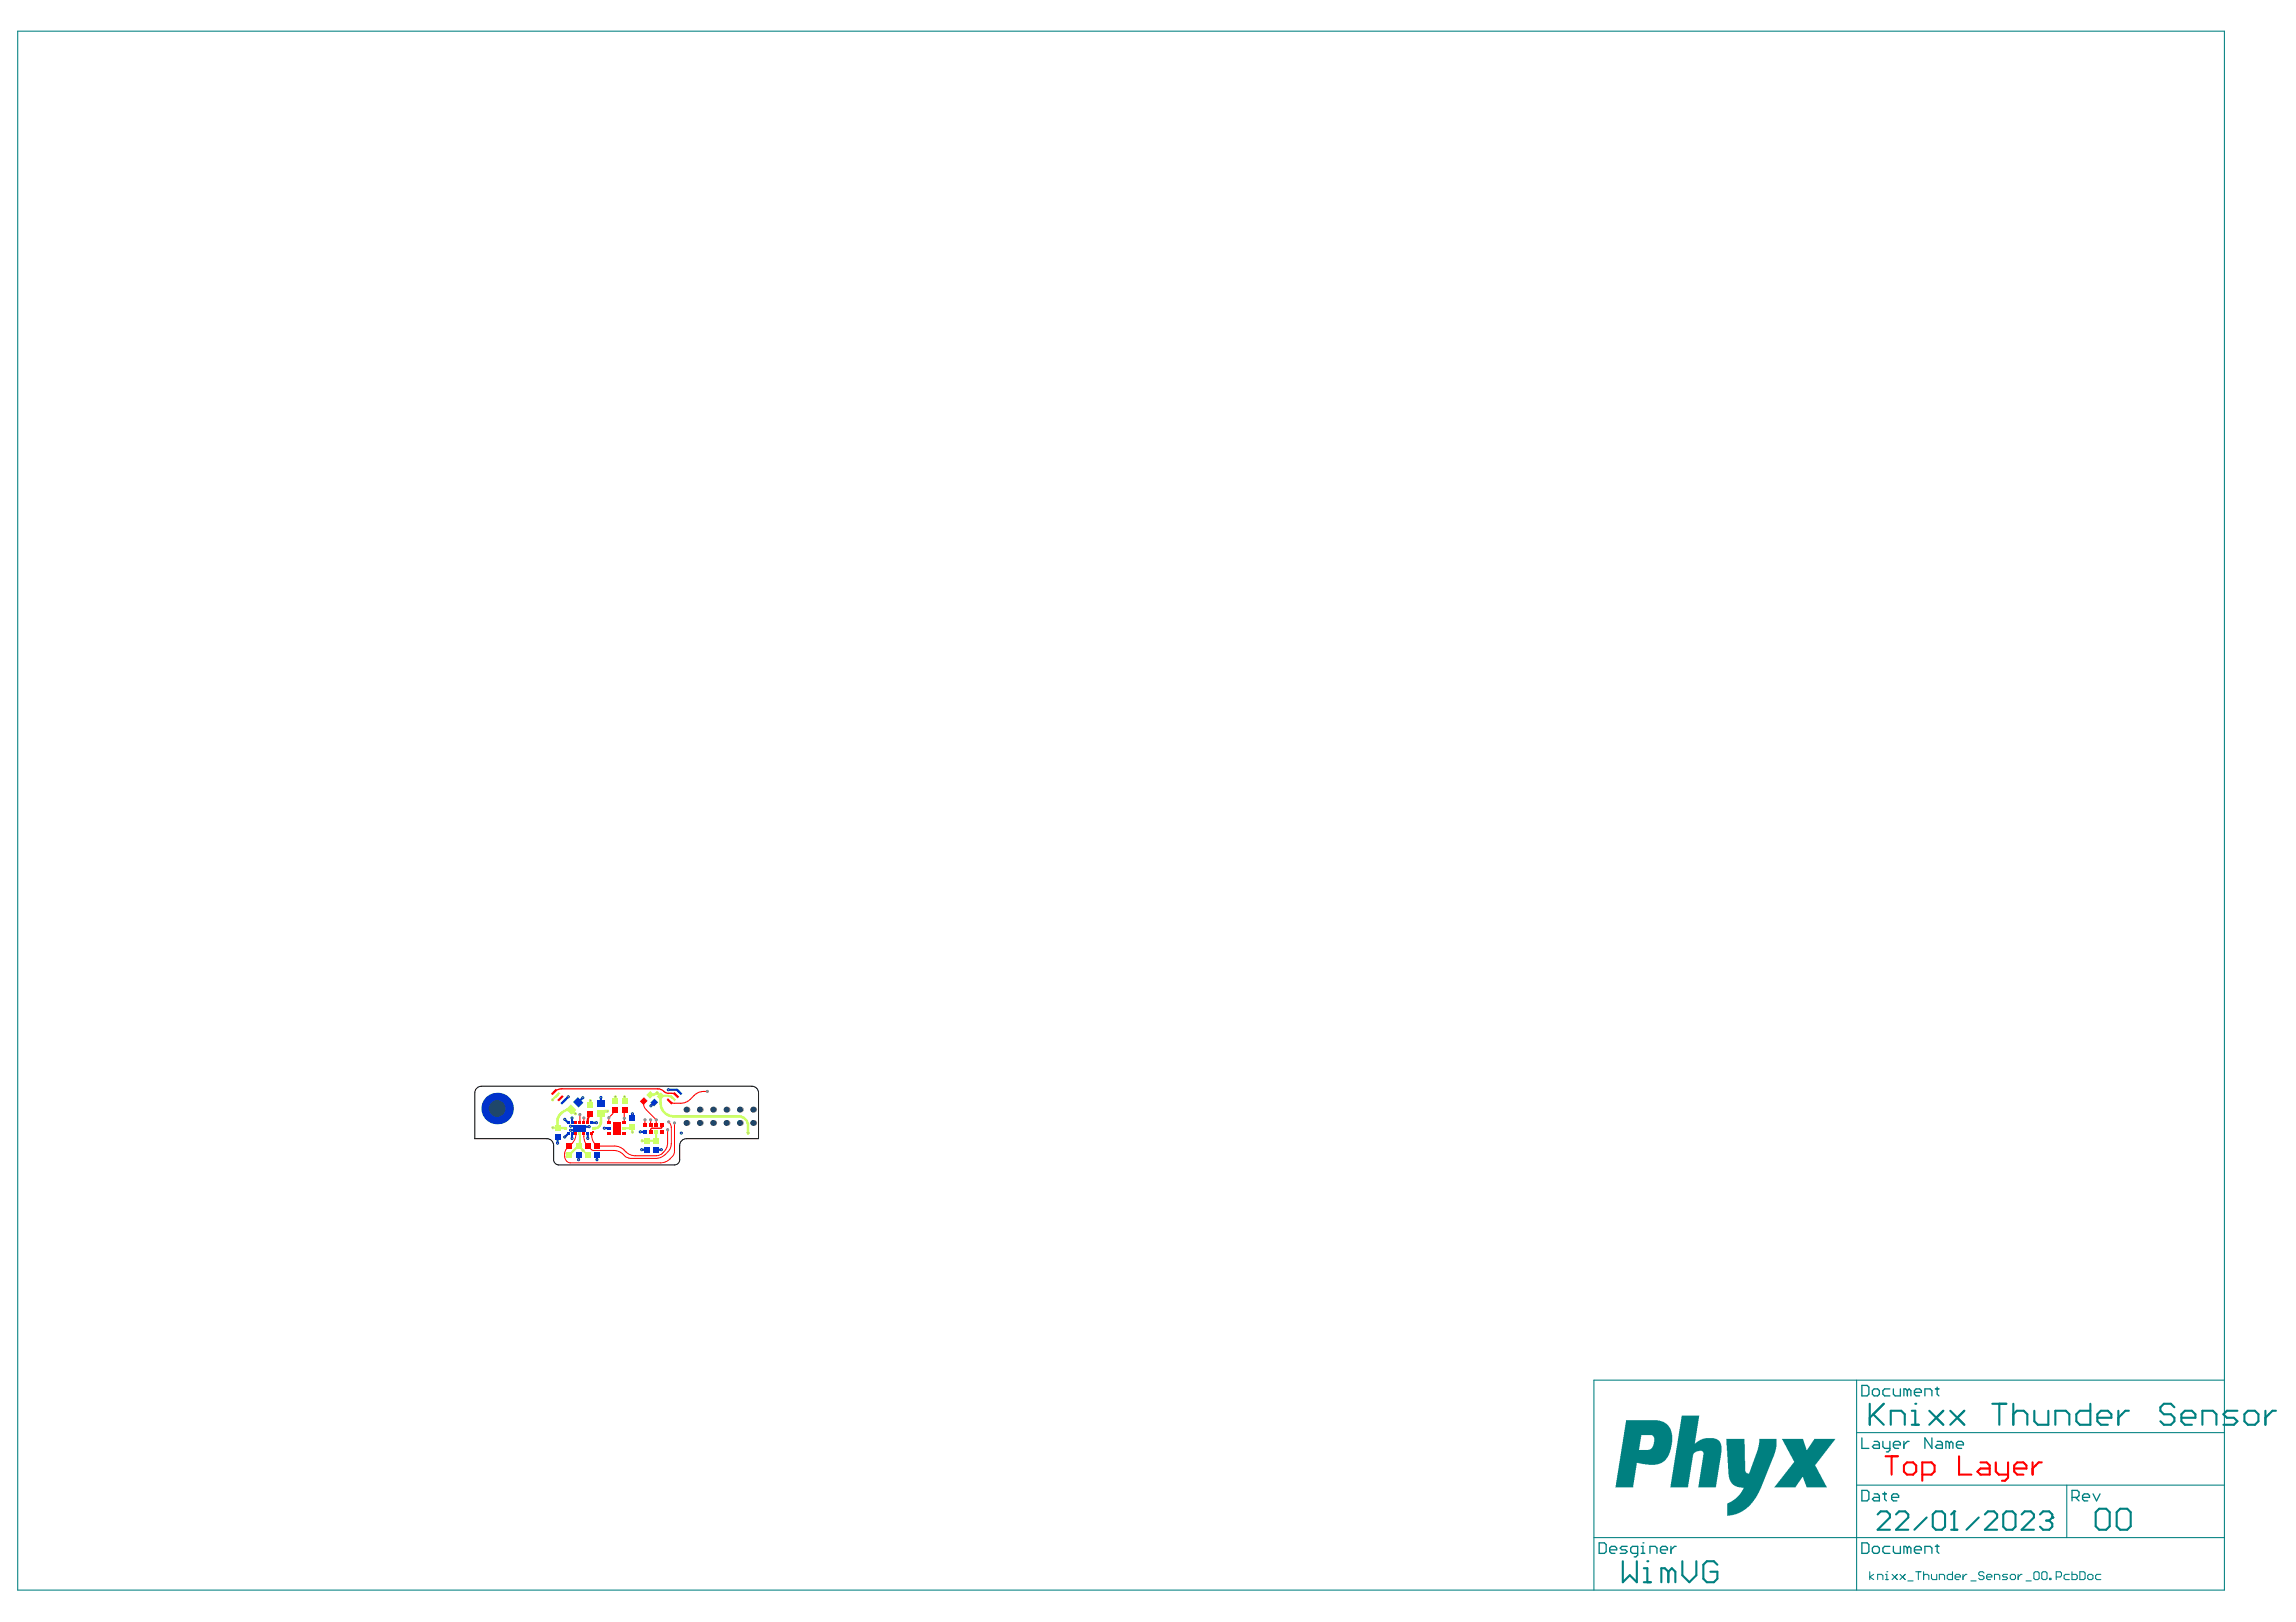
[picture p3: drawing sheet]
<svg xmlns="http://www.w3.org/2000/svg" width="297mm" height="210mm" viewBox="0 0 297 210" stroke-linecap="round" stroke-linejoin="round" font-family="sans-serif">
<g fill="#008080">
<path d="M217.6 183.2h2.2l-.5 3.6 .7-.5 .6-.2 1.3 .1 .4 .2 .3 .4 .1 .3v.9l-.7 4.5h-2.3l.6-4.1a.49 .49 0 0 0-.2-.7l-.5 .1-.3 .2a.58 .58 0 0 0-.3 .6l-.6 3.9h-2.3z"/>
<path d="M223.3 186.2h2.4l.1 4.2 .2 .3h.1h.2l1.1-3.1 .2-.9v-.5h2.2v1l-.3 1.3-1.8 4.5-.8 1.2-1 1.1-1 .5-.8 .3-.6 .1v-1.2a.44 .44 0 0 1 .4-.6l.6-.4 .6-.6 .5-.9h-.7l-.5-.2-.4-.4-.2-.4-.2-.7z"/>
<path d="M230.5 186.2h2.7l.5 1.4 .2-.1 .8-1.3h2.7l-2.5 3.3a.37 .37 0 0 0 .1 .5l1.4 2.5h-2.7l-.5-1.4h-.1l-.8 1.4h-2.8l2.4-3a.33 .33 0 0 0 .1-.6z"/>
<path d="M210.4 183.8h4.1l.8 .2 .6 .5 .3 .7 .1 .5v1.3l-.2 .8-.3 .7-.4 .5-.4 .3-.8 .3h-.9l-1.6-.3-.4 3.2h-2.3zM212.3 185.7l-.3 1.9h1.3l.3-.1 .3-.5 .1-.7a.55 .55 0 0 0-.3-.6z"/>
</g>
<g fill="none" stroke="#008080" stroke-width=".14">
<path d="M2.3 4h285.5v201.8h-285.5zM240.2 178.6v27.2M287.8 178.6h-81.6v27.2M206.2 199h81.6M240.2 185.4h47.6M240.2 192.2h47.6M267.4 192.2v6.8M241.9 203.4v1M242.4 203.7l-.5 .4 .5 .3M242.9 204.4v-.7h.5l.2 .2v.5M243.9 203.7h.2v.7M243.9 204.4h.4"/>
<path d="M244.1 203.4h.1M244.8 203.7l.7 .7M245.5 203.7l-.7 .7M245.8 203.7l.7 .7M246.5 203.7l-.7 .7M246.8 204.6h.7M247.8 203.4h.7M248.2 203.4v1M248.9 203.9l.1-.2h.4l.1 .2v.5M248.9 203.4v1M249.9 203.7v.5l.1 .2h.6v-.7M250.9 204.4v-.7h.5l.2 .2v.5"/>
<path d="M252.6 203.4v1h-.5l-.2-.2v-.3l.2-.2h.5M252.9 204.1h.7v-.2l-.2-.2h-.3l-.2 .2v.3l.2 .2h.3M254 203.7v.7M254.5 203.7h-.2l-.3 .4M255 204.6h.7M256.7 203.6l-.2-.2h-.3l-.2 .2v.1l.2 .2h.3l.2 .2v.1l-.2 .2h-.3l-.2-.2M257 204.1h.7v-.2l-.2-.2h-.3l-.2 .2v.3l.2 .2h.3M258 204.4v-.7h.5l.2 .2v.5M259.7 203.7h-.5l-.1 .2 .1 .2h.4l.1 .1-.1 .2h-.5M260.1 203.9l.1-.2h.4l.2 .2v.3l-.2 .2h-.4l-.1-.2zM261.1 203.7v.7M261.6 203.7h-.2l-.3 .4"/>
<path d="M262.1 204.6h.7M263.1 203.6l.2-.2h.3l.2 .2v.6l-.2 .2h-.3l-.2-.2zM264.1 203.6l.2-.2h.4l.1 .2v.6l-.1 .2h-.4l-.2-.2zM265.2 204.2h.1v.2h-.1zM266 204.1h.5l.2-.2v-.3l-.2-.2h-.5v1M267.7 203.7h-.5l-.2 .2v.3l.2 .2h.5M268.1 203.4v1h.5l.1-.2v-.3l-.1-.2h-.5M269.1 203.4h.5l.2 .2v.6l-.2 .2h-.5zM270.1 203.9l.2-.2h.3l.2 .2v.3l-.2 .2h-.3l-.2-.2zM271.8 203.7h-.5l-.2 .2v.3l.2 .2h.5"/>
</g>
<g fill="none" stroke="#008080" stroke-width=".27">
<path d="M241.9 181.7v2.7M242.3 183l1.4 1.4M242.9 196l.4-.4h.8l.4 .4v.4l-1.6 1.6h1.6M243.7 181.7l-1.8 1.8M244.6 184.4v-1.8h1.4l.4 .4v1.4M245.3 196l.4-.4h.8l.4 .4v.4l-1.6 1.6h1.6M247.3 182.6h.5v1.8M247.3 184.4h.9M247.8 181.7h.1M249.3 196.4l-1.6 1.6M249.6 182.6l1.8 1.8M250 196l.4-.4h.8l.4 .4v1.6l-.4 .4h-.8l-.4-.4z"/>
<path d="M251.4 182.6l-1.8 1.8M252.3 182.6l1.8 1.8M252.4 198h.8M252.8 195.6h.1M252.8 195.6v2.4M252.8 195.6l-.4 .4M254.1 182.6l-1.8 1.8M256 196.4l-1.6 1.6M256.8 196l.4-.4h.8l.4 .4v.4l-1.6 1.6h1.6M257.7 181.7h1.9M258.7 181.7v2.7M259.2 196l.4-.4h.8l.4 .4v1.6l-.4 .4h-.8l-.4-.4z"/>
<path d="M260.5 183l.4-.4h.9l.5 .4v1.4M260.5 181.7v2.7M261.5 196l.4-.4h.8l.4 .4v.4l-1.6 1.6h1.6M263.2 182.6v1.3l.4 .5h1.4v-1.8M263.9 196l.4-.4h.8l.4 .4v.4M264.7 196.8h.4M265.1 196.8l.4 .4v.4l-.4 .4h-.8l-.4-.4M265.5 196.4h.1M265.5 196.4l-.4 .4M265.9 184.4v-1.8h1.4l.4 .4v1.4M270.4 181.7v2.7h-1.3l-.5-.5v-.9l.5-.4h1.3M271.1 195.7l.5-.5h.9l.4 .5v1.8l-.4 .5h-.9l-.5-.5z"/>
<path d="M271.3 183.5h1.9v-.5l-.5-.4h-.9l-.5 .4v.9l.5 .5h.9M273.8 195.7l.5-.5h.9l.5 .5v1.8l-.5 .5h-.9l-.5-.5zM274.1 182.6v1.8M275.4 182.6h-.4l-.9 .9M281.3 182.1l-.4-.4h-1l-.4 .4v.5l.4 .4h1l.4 .5v.4l-.4 .5h-1l-.4-.5M282.2 183.5h1.8v-.5l-.4-.4h-.9l-.5 .4v.9l.5 .5h.9M284.9 184.4v-1.8h1.4l.4 .4v1.4M289.5 182.6h-1.4l-.5 .4 .5 .5h.9l.5 .4-.5 .5h-1.4M290.4 183l.4-.4h.9l.5 .4v.9l-.5 .5h-.9l-.4-.5zM293.1 182.6v1.8M294.4 182.6h-.4l-.9 .9M209.9 202v2.8l1-.9 .9 .9v-2.8"/>
<path d="M212.7 204.8h.9M212.7 202.9h.4v1.9M213.1 202h.1M215.8 203.4l-.4-.5h-.5v1.9M215.8 203.4v1.4M215.8 203.4l.5-.5 .4 .5v1.4M217.6 202v1.9l1 .9 .9-.9v-1.9M222.2 202.5l-.5-.5h-.9l-.4 .5v1.8l.4 .5h.9l.5-.5v-.9h-.9"/>
</g>
<g fill="none" stroke="#008080" stroke-width=".17">
<path d="M240.9 179.3h.7l.2 .2v.9l-.2 .2h-.7zM242.2 180l.3-.3h.4l.2 .3v.4l-.2 .2h-.4l-.3-.2zM244.5 179.7h-.7l-.2 .3v.4l.2 .2h.7M245 179.7v.7l.2 .2h.7v-.9M246.8 180l-.3-.3h-.2v.9M246.8 180v.6M246.8 180l.2-.3 .2 .3v.6M250.4 179.7h.4M250.6 179.5v.9l.2 .2M206.9 199.7h.7l.2 .2v.9l-.2 .2h-.7zM212.6 199.7h.1M240.9 192.9h.7l.2 .2v.9l-.2 .2h-.7z"/>
<path d="M240.9 199.7h.7l.2 .2v.9l-.2 .2h-.7zM240.9 186.1v1.3h.9M242.5 193.3h.4l.2 .2v.7h-.6l-.3-.2 .3-.2h.6M242.5 186.5h.4l.2 .3v.6h-.6l-.3-.2 .3-.2h.6M243.6 193.3h.4M243.6 186.5v.7l.2 .2h.7M243.8 193.1v.9l.2 .2M244.5 186.5v1.2l-.2 .2h-.3M244.7 193.8h.9v-.3l-.2-.2h-.4l-.3 .2v.5l.3 .2h.4M245 187h.9v-.2l-.3-.3h-.4l-.2 .3v.4l.2 .2h.4M246.3 186.5v.9M247 186.5h-.2l-.5 .5"/>
<path d="M247.7 180.2h.9v-.2l-.3-.3h-.4l-.2 .3v.4l.2 .2h.4M249 180.6v-.9h.7l.2 .3v.6M249.9 186.1v1.3l-.9-1.3v1.3M250.6 186.5h.5l.2 .3v.6h-.7l-.2-.2 .2-.2h.7M250.6 199.9v.9l.2 .2M252.2 186.8l-.2-.3h-.3v.9M252.2 186.8v.6M252.2 186.8l.2-.3 .3 .3v.6M253.1 187h.9v-.2l-.2-.3h-.5l-.2 .3v.4l.2 .2h.5M268.1 193.8h.6l.3-.3v-.4l-.3-.2h-.6v1.3M268.5 193.8l.5 .4M269.4 193.8h.9v-.3l-.2-.2h-.5l-.2 .2v.5l.2 .2h.5"/>
<path d="M270.8 193.3l.4 .9 .5-.9M208.2 200.6h1v-.3l-.3-.2h-.4l-.3 .2v.5l.3 .2h.4M210.5 200.1h-.7l-.2 .2 .2 .3h.5l.2 .2-.2 .2h-.7M211.9 201h-.7l-.2-.2v-.5l.2-.2h.7v1.1l-.3 .3h-.2M212.3 201h.5M212.3 200.1h.3v.9M213.5 201v-.9h.6l.3 .2v.7M214.8 200.6h.9v-.3l-.2-.2h-.5l-.2 .2v.5l.2 .2h.5M216.2 200.1v.9M216.9 200.1h-.3l-.4 .5M242.2 200.3l.3-.2h.4l.2 .2v.5l-.2 .2h-.4l-.3-.2zM244.5 200.1h-.7l-.2 .2v.5l.2 .2h.7"/>
<path d="M245 200.1v.7l.2 .2h.7v-.9M246.8 200.3l-.3-.2h-.2v.9M246.8 200.3v.7M246.8 200.3l.2-.2 .2 .2v.7M247.7 200.6h.9v-.3l-.3-.2h-.4l-.2 .2v.5l.2 .2h.4M249 201v-.9h.7l.2 .2v.7M250.4 200.1h.4"/>
</g>
<g fill="none" stroke="#03c" stroke-width=".27">
<path d="M72.1 147.1v.8M73.1 144.9l.4 .4M73.5 146.7l-.4 .4M73.5 141.9l-.6 .6M73.8 145.7h1l.2 .3M74 144.7v.6M74 146.7v.6M74.9 149.5v.6M75.4 142.1l-.6 .6M76 146.7v.6M76.2 145.8h-1l-.4 .5h-1M76.6 145.3h.6"/>
<path d="M77.2 149.5v.6M77.7 142v.8M78.2 146h.6M81.8 144.1v.6M82.8 146.5h.6M83 148.8h.7M84.6 142.7l-.4 .4M84.9 148.8h.7M86.5 141h1.1l.3 .3"/>
</g>
<path d="M74.4 144.1l-.5-.5a1.71 1.71 0 0 0-1.8 1.4l.1 1h1M78.6 143.8h-.3l-.4 .3h-.2v1.1a.78 .78 0 0 1-.9 .8M84.1 141.7a1.07 1.07 0 0 0 .9-.3l.4 .4M85.5 141.9a2.21 2.21 0 0 0 .8 2.3l.9 .3h8.4a1.19 1.19 0 0 1 1.2 1.2v.9" fill="none" stroke="#cf6" stroke-width=".34"/>
<g fill="none" stroke="#cf6" stroke-width=".27">
<path d="M71.5 145.9h.6M72.1 141.7l-.6 .6M74.8 148.3h.1M74.8 148.3l-1.1 1.2M74.9 148.3h-.1M74.9 148.3l1.1 1.1M75 146.7v1.2l-.1 .4M76 149.4h.1M76 149.4v.1M76.4 142.4v.6M79.6 141.9v.6M80.8 146h.9l.1-.1v.6"/>
<path d="M80.8 141.9v.6M84.9 146.5v1.1h-1.8M85.4 141.8l.1 .1M85.5 141.9h.1M85.5 141.9h-.1M85.5 141.9a1.78 1.78 0 0 1 1.6 .2"/>
</g>
<path d="M83.3 142.5a1.1 1.1 0 0 0 .3 1.1l1.3 1.3M86.4 146.2v1.7a1.71 1.71 0 0 1-1.5 1.7h-2.7a2.4 2.4 0 0 1-1.7-1l-.7-.3h-.3h-2.3a1.84 1.84 0 0 1-.6-1.6M86.5 145.2h.1M86.6 145.2h.1M86.6 145.2l.2 .5v.2v2.1a2.2 2.2 0 0 1-2 1.9h-3.2a1.71 1.71 0 0 1-1.2-.7l-.7-.3h-.3h-2.6a2.19 2.19 0 0 1-1.3-2.2M87.3 145.3v3.7a1.96 1.96 0 0 1-1.8 1.5h-11.7a1.09 1.09 0 0 1-.5-1.9 2.48 2.48 0 0 0 1.2-1.9" fill="none" stroke="#f00" stroke-width=".13"/>
<path d="M75 144.2v1.1M75.5 144.7v.6M79.6 143.7l-.2 .1a1.11 1.11 0 0 1-.6 .8v.7M80.8 143.7v1.6M83.4 144.9v.6M84.2 144.9v.6M84.9 144.9v.6M91.5 141.2a2.24 2.24 0 0 0-2.2 1.1 2.52 2.52 0 0 1-2.7 .2" fill="none" stroke="#f00" stroke-width=".14"/>
<path d="M71.7 141.3a1.39 1.39 0 0 1 1-.4h12.4l.5 .1 .3 .2a1.39 1.39 0 0 0 1.2 .3l.4 .2M85.6 145.5v.5h-1.2l-.2 .2v.3" fill="none" stroke="#f00" stroke-width=".17"/>
<path d="M76.4 144.2a1.3 1.3 0 0 0-.4 1.1M243.9 188.5h1.6M244.7 188.5v2.3M246.3 189.6l.4-.4h.8l.4 .4v.8l-.4 .4h-.8l-.4-.4zM248.7 190.8h1.2l.4-.4v-.8l-.4-.4h-1.2v2.4M253.4 188.5v2.3h1.6M256.2 189.2h.8l.4 .4v1.2h-1.2l-.4-.4 .4-.4h1.2M258.2 189.2v1.2l.4 .4h1.2M259.8 189.2v2l-.4 .4h-.4M260.6 190h1.6v-.4l-.4-.4h-.8l-.4 .4v.8l.4 .4h.8M263 189.2v1.6M264.1 189.2h-.3l-.8 .8" fill="none" stroke="#f00" stroke-width=".27"/>
<circle cx="72.1" cy="147.9" r=".2" fill="#03c"/>
<circle cx="72.1" cy="147.9" r=".09" fill="#a6968d"/>
<circle cx="76.2" cy="145.8" r=".2" fill="#03c"/>
<circle cx="76.2" cy="145.8" r=".09" fill="#a6968d"/>
<circle cx="73.8" cy="146.3" r=".2" fill="#03c"/>
<circle cx="73.8" cy="146.3" r=".09" fill="#a6968d"/>
<circle cx="73.8" cy="145.7" r=".2" fill="#03c"/>
<circle cx="73.8" cy="145.7" r=".08" fill="#a6968d"/>
<circle cx="86.4" cy="146.2" r=".2" fill="#808080"/>
<circle cx="86.4" cy="146.2" r=".09" fill="#a6968d"/>
<circle cx="86.5" cy="145.2" r=".2" fill="#808080"/>
<circle cx="86.5" cy="145.2" r=".08" fill="#a6968d"/>
<circle cx="87.3" cy="145.3" r=".2" fill="#808080"/>
<circle cx="87.3" cy="145.3" r=".09" fill="#a6968d"/>
<circle cx="75.4" cy="148.9" r=".2" fill="#cf6"/>
<circle cx="75.4" cy="148.9" r=".08" fill="#a6968d"/>
<circle cx="75" cy="144.2" r=".2" fill="#808080"/>
<circle cx="75" cy="144.2" r=".09" fill="#a6968d"/>
<circle cx="78.6" cy="143.8" r=".2" fill="#cf6"/>
<circle cx="78.6" cy="143.8" r=".08" fill="#a6968d"/>
<circle cx="78.8" cy="144.6" r=".2" fill="#808080"/>
<circle cx="78.8" cy="144.6" r=".08" fill="#a6968d"/>
<circle cx="86.5" cy="141" r=".2" fill="#03c"/>
<circle cx="86.5" cy="141" r=".09" fill="#a6968d"/>
<circle cx="85.6" cy="148.8" r=".2" fill="#03c"/>
<circle cx="85.6" cy="148.8" r=".09" fill="#a6968d"/>
<circle cx="83" cy="148.8" r=".2" fill="#03c"/>
<circle cx="83" cy="148.8" r=".09" fill="#a6968d"/>
<circle cx="88.1" cy="146.6" r=".2" fill="#03c"/>
<circle cx="88.1" cy="146.6" r=".09" fill="#a6968d"/>
<circle cx="96.8" cy="146.6" r=".2" fill="#cf6"/>
<circle cx="96.8" cy="146.6" r=".09" fill="#a6968d"/>
<circle cx="91.5" cy="141.2" r=".2" fill="#808080"/>
<circle cx="91.5" cy="141.2" r=".09" fill="#a6968d"/>
<circle cx="84.9" cy="144.9" r=".2" fill="#808080"/>
<circle cx="84.9" cy="144.9" r=".09" fill="#a6968d"/>
<circle cx="84.2" cy="144.9" r=".2" fill="#808080"/>
<circle cx="84.2" cy="144.9" r=".09" fill="#a6968d"/>
<circle cx="83.4" cy="144.9" r=".2" fill="#808080"/>
<circle cx="83.4" cy="144.9" r=".09" fill="#a6968d"/>
<circle cx="80.8" cy="144.7" r=".2" fill="#808080"/>
<circle cx="80.8" cy="144.7" r=".09" fill="#a6968d"/>
<circle cx="75.5" cy="144.7" r=".2" fill="#808080"/>
<circle cx="75.5" cy="144.7" r=".09" fill="#a6968d"/>
<circle cx="73.5" cy="141.9" r=".2" fill="#03c"/>
<circle cx="73.5" cy="141.9" r=".09" fill="#a6968d"/>
<circle cx="77.7" cy="142" r=".2" fill="#03c"/>
<circle cx="77.7" cy="142" r=".09" fill="#a6968d"/>
<circle cx="75.4" cy="142.1" r=".2" fill="#03c"/>
<circle cx="75.4" cy="142.1" r=".09" fill="#a6968d"/>
<circle cx="73.1" cy="144.9" r=".2" fill="#03c"/>
<circle cx="73.1" cy="144.9" r=".08" fill="#a6968d"/>
<circle cx="73.1" cy="147.1" r=".2" fill="#03c"/>
<circle cx="73.1" cy="147.1" r=".09" fill="#a6968d"/>
<circle cx="77.2" cy="150.1" r=".2" fill="#03c"/>
<circle cx="77.2" cy="150.1" r=".08" fill="#a6968d"/>
<circle cx="74.9" cy="150.1" r=".2" fill="#03c"/>
<circle cx="74.9" cy="150.1" r=".09" fill="#a6968d"/>
<circle cx="84.2" cy="143.1" r=".2" fill="#03c"/>
<circle cx="84.2" cy="143.1" r=".09" fill="#a6968d"/>
<circle cx="81.8" cy="144.1" r=".2" fill="#03c"/>
<circle cx="81.8" cy="144.1" r=".09" fill="#a6968d"/>
<circle cx="71.5" cy="142.3" r=".2" fill="#cf6"/>
<circle cx="71.5" cy="142.3" r=".09" fill="#a6968d"/>
<circle cx="85" cy="141.4" r=".2" fill="#cf6"/>
<circle cx="85" cy="141.4" r=".09" fill="#a6968d"/>
<circle cx="83.1" cy="147.6" r=".2" fill="#cf6"/>
<circle cx="83.1" cy="147.6" r=".09" fill="#a6968d"/>
<circle cx="80.8" cy="141.9" r=".2" fill="#cf6"/>
<circle cx="80.8" cy="141.9" r=".09" fill="#a6968d"/>
<circle cx="79.6" cy="141.9" r=".2" fill="#cf6"/>
<circle cx="79.6" cy="141.9" r=".09" fill="#a6968d"/>
<circle cx="82.8" cy="146.5" r=".2" fill="#03c"/>
<circle cx="82.8" cy="146.5" r=".09" fill="#a6968d"/>
<circle cx="74.4" cy="144.1" r=".2" fill="#cf6"/>
<circle cx="74.4" cy="144.1" r=".09" fill="#a6968d"/>
<circle cx="71.5" cy="145.9" r=".2" fill="#cf6"/>
<circle cx="71.5" cy="145.9" r=".09" fill="#a6968d"/>
<circle cx="81.8" cy="146.5" r=".2" fill="#cf6"/>
<circle cx="81.8" cy="146.5" r=".09" fill="#a6968d"/>
<circle cx="78.2" cy="146" r=".2" fill="#03c"/>
<circle cx="78.2" cy="146" r=".09" fill="#a6968d"/>
<circle cx="77.2" cy="145.3" r=".2" fill="#03c"/>
<circle cx="77.2" cy="145.3" r=".08" fill="#a6968d"/>
<circle cx="76" cy="147.3" r=".2" fill="#03c"/>
<circle cx="76" cy="147.3" r=".09" fill="#a6968d"/>
<circle cx="74" cy="147.3" r=".2" fill="#03c"/>
<circle cx="74" cy="147.3" r=".09" fill="#a6968d"/>
<circle cx="74" cy="144.7" r=".2" fill="#03c"/>
<circle cx="74" cy="144.7" r=".09" fill="#a6968d"/>
<circle cx="76.4" cy="142.4" r=".2" fill="#cf6"/>
<circle cx="76.4" cy="142.4" r=".09" fill="#a6968d"/>
<circle cx="64.3" cy="143.5" r="2.04" fill="#03c"/>
<circle cx="64.3" cy="143.5" r="1.09" fill="#1f4769"/>
<circle cx="88.8" cy="145.3" r=".37" fill="#808080"/>
<circle cx="88.8" cy="145.3" r=".37" fill="#1f4769"/>
<circle cx="88.8" cy="143.6" r=".37" fill="#808080"/>
<circle cx="88.8" cy="143.6" r=".37" fill="#1f4769"/>
<circle cx="90.5" cy="143.6" r=".37" fill="#808080"/>
<circle cx="90.5" cy="143.6" r=".37" fill="#1f4769"/>
<circle cx="90.5" cy="145.3" r=".37" fill="#808080"/>
<circle cx="90.5" cy="145.3" r=".37" fill="#1f4769"/>
<circle cx="92.3" cy="143.6" r=".37" fill="#808080"/>
<circle cx="92.3" cy="143.6" r=".37" fill="#1f4769"/>
<circle cx="92.3" cy="145.3" r=".37" fill="#808080"/>
<circle cx="92.3" cy="145.3" r=".37" fill="#1f4769"/>
<circle cx="94" cy="145.3" r=".37" fill="#808080"/>
<circle cx="94" cy="145.3" r=".37" fill="#1f4769"/>
<circle cx="94" cy="143.6" r=".37" fill="#808080"/>
<circle cx="94" cy="143.6" r=".37" fill="#1f4769"/>
<circle cx="95.7" cy="145.3" r=".37" fill="#808080"/>
<circle cx="95.7" cy="145.3" r=".37" fill="#1f4769"/>
<circle cx="95.7" cy="143.6" r=".37" fill="#808080"/>
<circle cx="95.7" cy="143.6" r=".37" fill="#1f4769"/>
<circle cx="97.5" cy="145.3" r=".37" fill="#808080"/>
<circle cx="97.5" cy="145.3" r=".37" fill="#1f4769"/>
<circle cx="97.5" cy="143.6" r=".37" fill="#808080"/>
<circle cx="97.5" cy="143.6" r=".37" fill="#1f4769"/>
<path d="M76 142.7h.7v.7h-.7z" fill-rule="evenodd" fill="#cf6"/>
<g fill="#f00">
<path d="M76 143.8h.7v.8h-.7z" fill-rule="evenodd"/>
<path d="M71.3 141.5l.6-.6 .2 .2-.6 .6z" fill-rule="evenodd"/>
</g>
<path d="M71.7 141.9l.6-.6 .2 .2-.6 .6z" fill-rule="evenodd" fill="#cf6"/>
<path d="M72.1 142.3l.6-.6 .2 .2-.6 .6z" fill-rule="evenodd" fill="#f00"/>
<g fill="#03c">
<path d="M72.5 142.7l.6-.6 .2 .2-.6 .7z" fill-rule="evenodd"/>
<path d="M74.1 142.6l.7-.6 .7 .7-.7 .6z" fill-rule="evenodd"/>
</g>
<g fill="#cf6">
<path d="M73.2 143.5l.6-.6 .8 .7-.7 .6z" fill-rule="evenodd"/>
<path d="M71.8 145.6h.7v.7h-.7z" fill-rule="evenodd"/>
</g>
<path d="M71.8 146.7h.7v.8h-.7z" fill-rule="evenodd" fill="#03c"/>
<path d="M76.9 147.9h.7v.8h-.7z" fill-rule="evenodd" fill="#f00"/>
<path d="M76.9 149.1h.7v.7h-.7z" fill-rule="evenodd" fill="#03c"/>
<path d="M75.7 149.1h.7v.7h-.7z" fill-rule="evenodd" fill="#cf6"/>
<path d="M75.7 147.9h.7v.8h-.7z" fill-rule="evenodd" fill="#f00"/>
<path d="M74.5 147.9h.7v.8h-.7z" fill-rule="evenodd" fill="#cf6"/>
<path d="M74.5 149.1h.7v.7h-.7z" fill-rule="evenodd" fill="#03c"/>
<path d="M73.3 149.1h.7v.7h-.7z" fill-rule="evenodd" fill="#cf6"/>
<g fill="#f00">
<path d="M73.3 147.9h.7v.8h-.7z" fill-rule="evenodd"/>
<path d="M80.5 146.5h.5v.3h-.5z" fill-rule="evenodd"/>
</g>
<path d="M80.5 145.9h.5v.2h-.5z" fill-rule="evenodd" fill="#cf6"/>
<g fill="#f00">
<path d="M80.5 145.2h.5v.3h-.5z" fill-rule="evenodd"/>
<path d="M78.6 146.5h.4v.3h-.4z" fill-rule="evenodd"/>
</g>
<path d="M78.6 145.9h.4v.2h-.4z" fill-rule="evenodd" fill="#03c"/>
<g fill="#f00">
<path d="M78.6 145.2h.4v.3h-.4z" fill-rule="evenodd"/>
<path d="M79.3 145.2h1v1.6h-1z" fill-rule="evenodd"/>
</g>
<path d="M77.2 142.4h1.1v.8h-1.1z" fill-rule="evenodd" fill="#03c"/>
<g fill="#cf6">
<path d="M77.2 143.7h1.1v.8h-1.1z" fill-rule="evenodd"/>
<path d="M79.3 142.2h.7v.7h-.7z" fill-rule="evenodd"/>
</g>
<path d="M79.3 143.3h.7v.8h-.7z" fill-rule="evenodd" fill="#f00"/>
<path d="M80.5 142.2h.6v.7h-.6z" fill-rule="evenodd" fill="#cf6"/>
<path d="M80.5 143.3h.6v.8h-.6z" fill-rule="evenodd" fill="#f00"/>
<path d="M81.5 145.5h.7v.8h-.7z" fill-rule="evenodd" fill="#cf6"/>
<path d="M81.5 144.4h.7v.7h-.7z" fill-rule="evenodd" fill="#03c"/>
<path d="M83.6 141.7l.5-.5 .5 .5-.5 .5z" fill-rule="evenodd" fill="#cf6"/>
<path d="M82.8 142.5l.5-.5 .5 .5-.5 .5z" fill-rule="evenodd" fill="#f00"/>
<path d="M85 141.9l.5-.5 .5 .4-.6 .6z" fill-rule="evenodd" fill="#cf6"/>
<path d="M84.1 142.7l.6-.5 .4 .4-.5 .6z" fill-rule="evenodd" fill="#03c"/>
<path d="M86.2 142.3l.2-.2 .7 .6-.2 .3z" fill-rule="evenodd" fill="#f00"/>
<path d="M86.6 141.9l.2-.2 .7 .6-.2 .2z" fill-rule="evenodd" fill="#cf6"/>
<path d="M87 141.5l.3-.2 .6 .6-.2 .2z" fill-rule="evenodd" fill="#f00"/>
<path d="M87.5 141.1l.2-.2 .6 .6-.2 .2z" fill-rule="evenodd" fill="#03c"/>
<path d="M84.7 146.2h.5v.5h-.5z" fill-rule="evenodd" fill="#cf6"/>
<path d="M83.2 146.2h.5v.5h-.5z" fill-rule="evenodd" fill="#03c"/>
<g fill="#f00">
<path d="M85.4 146.2h.5v.5h-.5z" fill-rule="evenodd"/>
<path d="M83.9 146.2h.5v.5h-.5z" fill-rule="evenodd"/>
<path d="M84.7 145.3h.5v.5h-.5z" fill-rule="evenodd"/>
<path d="M83.2 145.3h.5v.5h-.5z" fill-rule="evenodd"/>
<path d="M85.4 145.3h.5v.5h-.5z" fill-rule="evenodd"/>
<path d="M83.9 145.3h.5v.5h-.5z" fill-rule="evenodd"/>
</g>
<path d="M84.5 147.3h.7v.7h-.7z" fill-rule="evenodd" fill="#cf6"/>
<path d="M84.5 148.4h.7v.8h-.7z" fill-rule="evenodd" fill="#03c"/>
<path d="M83.3 147.3h.7v.7h-.7z" fill-rule="evenodd" fill="#cf6"/>
<path d="M83.3 148.4h.7v.8h-.7z" fill-rule="evenodd" fill="#03c"/>
<path d="M76.7 145.8h.3v.4h-.3z" fill-rule="evenodd" fill="#cf6"/>
<path d="M76.6 146.5h.1v.1h-.1z" fill-rule="evenodd" fill="#f00"/>
<path d="M75.9 146.5h.3v.4h-.3z" fill-rule="evenodd" fill="#03c"/>
<path d="M75.4 146.5h.3v.4h-.3z" fill-rule="evenodd" fill="#f00"/>
<path d="M74.9 146.5h.3v.4h-.3z" fill-rule="evenodd" fill="#cf6"/>
<path d="M74.3 146.5h.4v.4h-.4z" fill-rule="evenodd" fill="#f00"/>
<g fill="#03c">
<path d="M73.8 146.5h.4v.4h-.4z" fill-rule="evenodd"/>
<path d="M73.3 146.5h.4v.4h-.4z" fill-rule="evenodd"/>
</g>
<path d="M73.1 145.8h.3v.4h-.3z" fill-rule="evenodd" fill="#cf6"/>
<g fill="#03c">
<path d="M74.2 145.6h1.6v.8h-1.6z" fill-rule="evenodd"/>
<path d="M76.4 145.1h.3v.4h-.3z" fill-rule="evenodd"/>
</g>
<g fill="#f00">
<path d="M75.9 145.1h.3v.4h-.3z" fill-rule="evenodd"/>
<path d="M75.4 145.1h.3v.4h-.3z" fill-rule="evenodd"/>
<path d="M74.9 145.1h.3v.4h-.3z" fill-rule="evenodd"/>
<path d="M74.3 145.1h.4v.4h-.4z" fill-rule="evenodd"/>
</g>
<g fill="#03c">
<path d="M73.8 145.1h.4v.4h-.4z" fill-rule="evenodd"/>
<path d="M73.3 145.1h.4v.4h-.4z" fill-rule="evenodd"/>
</g>
<path d="M76.4 146.5h.3v.4h-.3z" fill-rule="evenodd" fill="#f00"/>
<path d="M61.7 140.8l.3-.2h.3h35a.86 .86 0 0 1 .8 .8v6h-9.3a.86 .86 0 0 0-.9 .8v1.9a.68 .68 0 0 1-.6 .7h-15a.68 .68 0 0 1-.7-.7v-1.9a.86 .86 0 0 0-.8-.8h-9.4v-6l.1-.3z" fill="none" stroke="#000" stroke-width=".13"/>
</svg>
